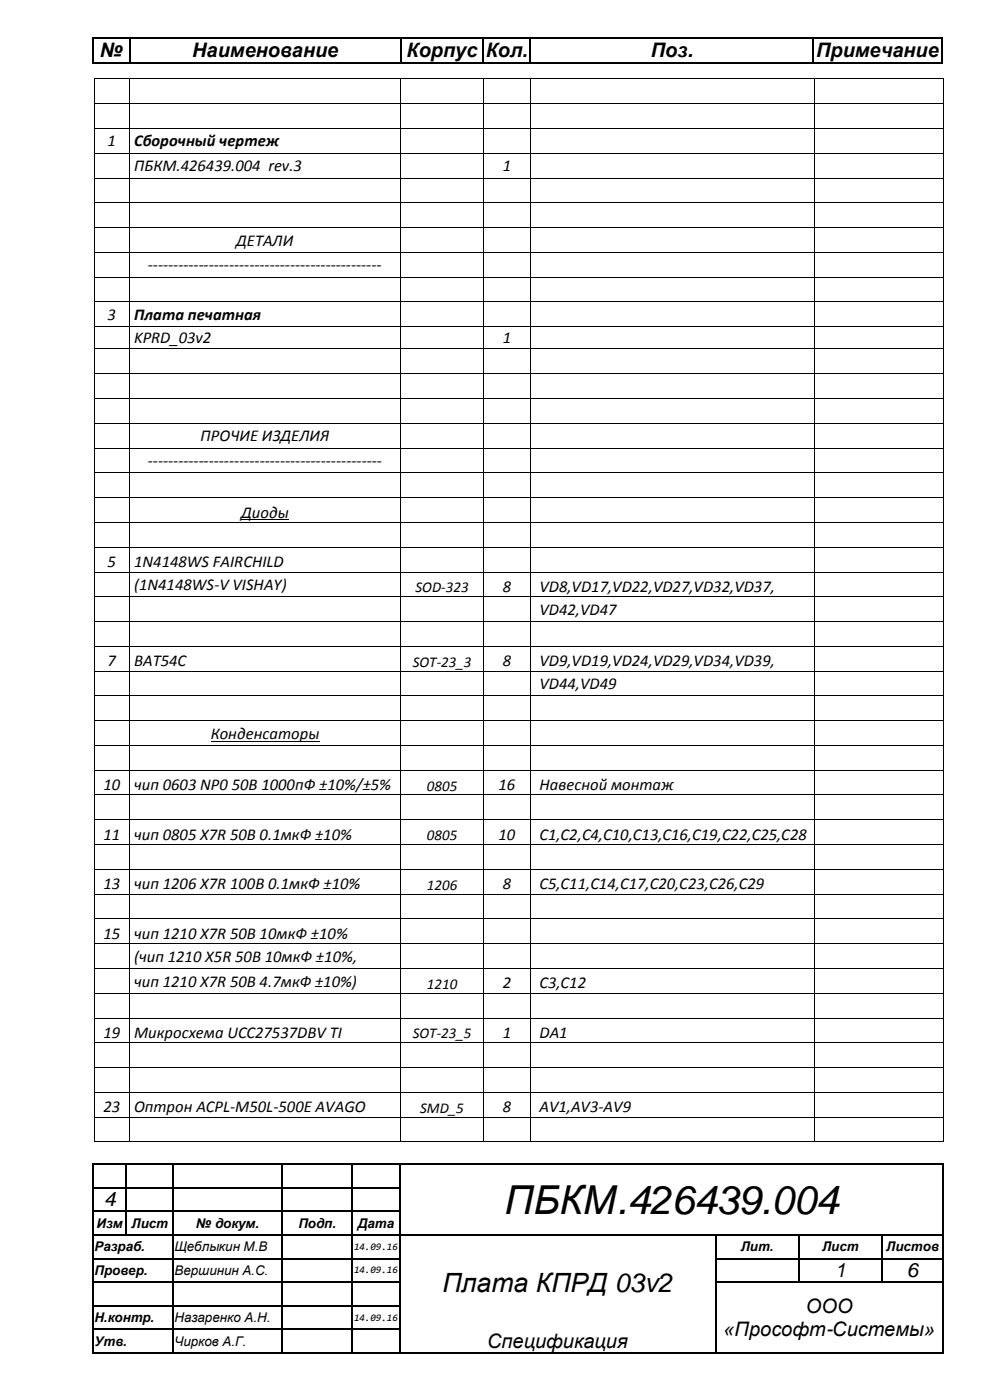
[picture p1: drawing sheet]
<svg xmlns="http://www.w3.org/2000/svg" width="210mm" height="297mm" viewBox="0 0 210 297" stroke-linecap="round" stroke-linejoin="round" font-family="sans-serif">
<defs><g id="words">
<text font-size="8.5" x="107" y="257.5">ПБКМ.426439.004</text>
<text font-size="5.6" x="93.9" y="274.1">Плата КПРД 03v2</text>
<g font-size="4.2">
<text x="21.2" y="12.1">№</text>
<text x="40.8" y="12.1">Наименование</text>
<text x="86.3" y="12.1">Корпус</text>
<text x="103.1" y="12.1">Кол.</text>
<text x="138.1" y="12.1">Поз.</text>
<text x="173.1" y="12.1">Примечание</text>
<text x="22.1" y="256">4</text>
<text x="177.1" y="271">1</text>
<text x="192.4" y="271">6</text>
<text x="171" y="278.5">ООО</text>
<text x="103.4" y="286">Спецификация</text>
<text x="153.5" y="283.4">«Прософт-Системы»</text>
</g>
<g font-size="3.5">
<text x="22.8" y="31.1">1</text>
<text x="28.5" y="31.1">Сборочный чертеж</text>
<text x="28.5" y="36.3">ПБКМ.426439.004 rev.3</text>
<text x="106.7" y="36.3">1</text>
<text x="50.1" y="52.1">ДЕТАЛИ</text>
<text x="31.4" y="57.4">----------------------------------------------</text>
<text x="22.8" y="67.9">3</text>
<text x="28.5" y="67.9">Плата печатная</text>
<text x="28.5" y="72.9">KPRD_03v2</text>
<text x="106.7" y="72.9">1</text>
<text x="42.6" y="93.6">ПРОЧИЕ ИЗДЕЛИЯ</text>
<text x="31.4" y="98.9">----------------------------------------------</text>
<text x="51.2" y="109.8">Диоды</text>
<text x="22.8" y="120.3">5</text>
<text x="28.5" y="120.3">1N4148WS FAIRCHILD</text>
<text x="28.5" y="125.2">(1N4148WS-V VISHAY)</text>
<text x="106.7" y="125.6">8</text>
<text x="114.5" y="125.6">VD8,VD17,VD22,VD27,VD32,VD37,</text>
<text x="114.5" y="130.4">VD42,VD47</text>
<text x="22.8" y="141.4">7</text>
<text x="28.5" y="141.4">BAT54C</text>
<text x="106.7" y="141.4">8</text>
<text x="114.5" y="141.4">VD9,VD19,VD24,VD29,VD34,VD39,</text>
<text x="114.5" y="146.2">VD44,VD49</text>
<text x="44.7" y="156.7">Конденсаторы</text>
<text x="21.9" y="167.7">10</text>
<text x="28.5" y="167.7">чип 0603 NP0</text>
<text x="49.2" y="167.7">50В 1000пФ ±10%/±5%</text>
<text x="105.8" y="167.7">16</text>
<text x="114.5" y="167.7">Навесной монтаж</text>
<text x="21.9" y="178.2">11</text>
<text x="28.5" y="178.2">чип 0805 X7R 50В 0.1мкФ ±10%</text>
<text x="105.8" y="178.2">10</text>
<text x="114.5" y="178.2">C1,C2,C4,C10,C13,C16,C19,C22,C25,C28</text>
<text x="21.9" y="188.7">13</text>
<text x="28.5" y="188.7">чип 1206 X7R 100В 0.1мкФ ±10%</text>
<text x="106.7" y="188.7">8</text>
<text x="114.5" y="188.7">C5,C11,C14,C17,C20,C23,C26,C29</text>
<text x="21.9" y="199.2">15</text>
<text x="28.5" y="199.2">чип 1210 X7R 50В 10мкФ ±10%</text>
<text x="28.5" y="204.1">(чип 1210 X5R 50В 10мкФ ±10%,</text>
<text x="28.5" y="209.3">чип 1210 X7R 50В 4.7мкФ ±10%)</text>
<text x="106.7" y="209.7">2</text>
<text x="114.5" y="209.7">C3,C12</text>
<text x="21.9" y="220.2">19</text>
<text x="28.5" y="220.2">Микросхема UCC27537DBV TI</text>
<text x="106.7" y="220.2">1</text>
<text x="114.5" y="220.2">DA1</text>
<text x="21.9" y="236">23</text>
<text x="28.5" y="236">Оптрон ACPL-M50L-500E AVAGO</text>
<text x="106.7" y="236">8</text>
<text x="114.5" y="236">AV1,AV3-AV9</text>
</g>
<g font-size="3.2">
<text x="88.2" y="125.7">SOD-323</text>
<text x="87.6" y="141.5">SOT-23_3</text>
<text x="90.6" y="167.7">0805</text>
<text x="90.6" y="178.2">0805</text>
<text x="90.6" y="188.8">1206</text>
<text x="90.6" y="209.8">1210</text>
<text x="87.6" y="220.3">SOT-23_5</text>
<text x="89.1" y="236.1">SMD_5</text>
</g>
<g font-size="2.8">
<text x="20.5" y="260.5">Изм</text>
<text x="27.9" y="260.5">Лист</text>
<text x="41.6" y="260.5">№ докум.</text>
<text x="63.3" y="260.5">Подп.</text>
<text x="75.9" y="260.5">Дата</text>
<text x="20" y="265.5">Разраб.</text>
<text x="37" y="265.5">Щеблыкин М.В</text>
<text x="157.1" y="265.5">Лит.</text>
<text x="174.4" y="265.5">Лист</text>
<text x="188" y="265.5">Листов</text>
<text x="20" y="270.5">Провер.</text>
<text x="37" y="270.5">Вершинин А.С.</text>
<text x="20" y="280.5">Н.контр.</text>
<text x="37" y="280.5">Назаренко А.Н.</text>
<text x="20" y="285.5">Утв.</text>
<text x="37" y="285.5">Чирков А.Г.</text>
</g>
<g font-size="2.1">
<text x="75.1" y="265.2">14.09.16</text>
<text x="75.1" y="270.2">14.09.16</text>
<text x="75.1" y="280.2">14.09.16</text>
</g>
</g></defs>
<g fill="#000">
<path d="M19.6 8h.3v.3h-.3z" fill-rule="evenodd"/>
<path d="M19.6 8h.3v.3h-.3z" fill-rule="evenodd"/>
<path d="M19.6 13.2h.3v.2h-.3z" fill-rule="evenodd"/>
<path d="M19.6 13.2h.3v.2h-.3z" fill-rule="evenodd"/>
<path d="M19.9 16.6h.2v.2h-.2z" fill-rule="evenodd"/>
<path d="M19.9 16.6h.2v.2h-.2z" fill-rule="evenodd"/>
<path d="M27.4 16.6h.1v.2h-.1z" fill-rule="evenodd"/>
<path d="M27.4 8h.3v.3h-.3z" fill-rule="evenodd"/>
<path d="M27.4 13.2h.3v.2h-.3z" fill-rule="evenodd"/>
<path d="M84.9 8h.2v.3h-.2z" fill-rule="evenodd"/>
<path d="M84.9 13.2h.2v.2h-.2z" fill-rule="evenodd"/>
<path d="M84.9 16.6h.2v.2h-.2z" fill-rule="evenodd"/>
<path d="M102.4 8h.2v.3h-.2z" fill-rule="evenodd"/>
<path d="M102.4 13.2h.2v.2h-.2z" fill-rule="evenodd"/>
<path d="M102.5 16.6h.1v.2h-.1z" fill-rule="evenodd"/>
<path d="M112.4 8h.2v.3h-.2z" fill-rule="evenodd"/>
<path d="M112.4 13.2h.2v.2h-.2z" fill-rule="evenodd"/>
<path d="M112.4 16.6h.2v.2h-.2z" fill-rule="evenodd"/>
<path d="M172.4 8h.3v.3h-.3z" fill-rule="evenodd"/>
<path d="M172.4 13.2h.3v.2h-.3z" fill-rule="evenodd"/>
<path d="M172.7 16.6h.1v.2h-.1z" fill-rule="evenodd"/>
<path d="M199.6 8h.3v.3h-.3z" fill-rule="evenodd"/>
<path d="M199.6 8h.3v.3h-.3z" fill-rule="evenodd"/>
<path d="M199.6 13.2h.3v.2h-.3z" fill-rule="evenodd"/>
<path d="M199.6 13.2h.3v.2h-.3z" fill-rule="evenodd"/>
<path d="M200.1 16.6h.2v.2h-.2z" fill-rule="evenodd"/>
<path d="M200.1 16.6h.2v.2h-.2z" fill-rule="evenodd"/>
<path d="M19.9 21.9h.2v.2h-.2z" fill-rule="evenodd"/>
<path d="M19.9 27.2h.2v.1h-.2z" fill-rule="evenodd"/>
<path d="M19.9 32.4h.2v.2h-.2z" fill-rule="evenodd"/>
<path d="M19.9 37.7h.2v.2h-.2z" fill-rule="evenodd"/>
<path d="M27.4 21.9h.1v.2h-.1z" fill-rule="evenodd"/>
<path d="M27.4 27.2h.1v.1h-.1z" fill-rule="evenodd"/>
<path d="M27.4 32.4h.1v.2h-.1z" fill-rule="evenodd"/>
<path d="M27.4 37.7h.1v.2h-.1z" fill-rule="evenodd"/>
<path d="M84.9 21.9h.2v.2h-.2z" fill-rule="evenodd"/>
<path d="M84.9 27.2h.2v.1h-.2z" fill-rule="evenodd"/>
<path d="M84.9 32.4h.2v.2h-.2z" fill-rule="evenodd"/>
<path d="M84.9 37.7h.2v.2h-.2z" fill-rule="evenodd"/>
<path d="M102.5 21.9h.1v.2h-.1z" fill-rule="evenodd"/>
<path d="M102.5 27.2h.1v.1h-.1z" fill-rule="evenodd"/>
<path d="M102.5 32.4h.1v.2h-.1z" fill-rule="evenodd"/>
<path d="M102.5 37.7h.1v.2h-.1z" fill-rule="evenodd"/>
<path d="M112.4 21.9h.2v.2h-.2z" fill-rule="evenodd"/>
<path d="M112.4 27.2h.2v.1h-.2z" fill-rule="evenodd"/>
<path d="M112.4 32.4h.2v.2h-.2z" fill-rule="evenodd"/>
<path d="M112.4 37.7h.2v.2h-.2z" fill-rule="evenodd"/>
<path d="M172.7 21.9h.1v.2h-.1z" fill-rule="evenodd"/>
<path d="M172.7 27.2h.1v.1h-.1z" fill-rule="evenodd"/>
<path d="M172.7 32.4h.1v.2h-.1z" fill-rule="evenodd"/>
<path d="M172.7 37.7h.1v.2h-.1z" fill-rule="evenodd"/>
<path d="M200.1 21.9h.2v.2h-.2z" fill-rule="evenodd"/>
<path d="M200.1 27.2h.2v.1h-.2z" fill-rule="evenodd"/>
<path d="M200.1 32.4h.2v.2h-.2z" fill-rule="evenodd"/>
<path d="M200.1 37.7h.2v.2h-.2z" fill-rule="evenodd"/>
<path d="M19.9 42.9h.2v.2h-.2z" fill-rule="evenodd"/>
<path d="M19.9 48.2h.2v.2h-.2z" fill-rule="evenodd"/>
<path d="M19.9 53.4h.2v.2h-.2z" fill-rule="evenodd"/>
<path d="M19.9 58.7h.2v.2h-.2z" fill-rule="evenodd"/>
<path d="M27.4 42.9h.1v.2h-.1z" fill-rule="evenodd"/>
<path d="M27.4 48.2h.1v.2h-.1z" fill-rule="evenodd"/>
<path d="M27.4 53.4h.1v.2h-.1z" fill-rule="evenodd"/>
<path d="M27.4 58.7h.1v.2h-.1z" fill-rule="evenodd"/>
<path d="M84.9 42.9h.2v.2h-.2z" fill-rule="evenodd"/>
<path d="M84.9 48.2h.2v.2h-.2z" fill-rule="evenodd"/>
<path d="M84.9 53.4h.2v.2h-.2z" fill-rule="evenodd"/>
<path d="M84.9 58.7h.2v.2h-.2z" fill-rule="evenodd"/>
<path d="M102.5 42.9h.1v.2h-.1z" fill-rule="evenodd"/>
<path d="M102.5 48.2h.1v.2h-.1z" fill-rule="evenodd"/>
<path d="M102.5 53.4h.1v.2h-.1z" fill-rule="evenodd"/>
<path d="M102.5 58.7h.1v.2h-.1z" fill-rule="evenodd"/>
<path d="M112.4 42.9h.2v.2h-.2z" fill-rule="evenodd"/>
<path d="M112.4 48.2h.2v.2h-.2z" fill-rule="evenodd"/>
<path d="M112.4 53.4h.2v.2h-.2z" fill-rule="evenodd"/>
<path d="M112.4 58.7h.2v.2h-.2z" fill-rule="evenodd"/>
<path d="M172.7 42.9h.1v.2h-.1z" fill-rule="evenodd"/>
<path d="M172.7 48.2h.1v.2h-.1z" fill-rule="evenodd"/>
<path d="M172.7 53.4h.1v.2h-.1z" fill-rule="evenodd"/>
<path d="M172.7 58.7h.1v.2h-.1z" fill-rule="evenodd"/>
<path d="M200.1 42.9h.2v.2h-.2z" fill-rule="evenodd"/>
<path d="M200.1 48.2h.2v.2h-.2z" fill-rule="evenodd"/>
<path d="M200.1 53.4h.2v.2h-.2z" fill-rule="evenodd"/>
<path d="M200.1 58.7h.2v.2h-.2z" fill-rule="evenodd"/>
<path d="M19.9 64h.2v.1h-.2z" fill-rule="evenodd"/>
<path d="M19.9 69.2h.2v.2h-.2z" fill-rule="evenodd"/>
<path d="M19.9 74h.2v.1h-.2z" fill-rule="evenodd"/>
<path d="M19.9 79.3h.2v.1h-.2z" fill-rule="evenodd"/>
<path d="M27.4 64h.1v.1h-.1z" fill-rule="evenodd"/>
<path d="M27.4 69.2h.1v.2h-.1z" fill-rule="evenodd"/>
<path d="M27.4 74h.1v.1h-.1z" fill-rule="evenodd"/>
<path d="M27.4 79.3h.1v.1h-.1z" fill-rule="evenodd"/>
<path d="M84.9 64h.2v.1h-.2z" fill-rule="evenodd"/>
<path d="M84.9 69.2h.2v.2h-.2z" fill-rule="evenodd"/>
<path d="M84.9 74h.2v.1h-.2z" fill-rule="evenodd"/>
<path d="M84.9 79.3h.2v.1h-.2z" fill-rule="evenodd"/>
<path d="M102.5 64h.1v.1h-.1z" fill-rule="evenodd"/>
<path d="M102.5 69.2h.1v.2h-.1z" fill-rule="evenodd"/>
<path d="M102.5 74h.1v.1h-.1z" fill-rule="evenodd"/>
<path d="M102.5 79.3h.1v.1h-.1z" fill-rule="evenodd"/>
<path d="M112.4 64h.2v.1h-.2z" fill-rule="evenodd"/>
<path d="M112.4 69.2h.2v.2h-.2z" fill-rule="evenodd"/>
<path d="M112.4 74h.2v.1h-.2z" fill-rule="evenodd"/>
<path d="M112.4 79.3h.2v.1h-.2z" fill-rule="evenodd"/>
<path d="M172.7 64h.1v.1h-.1z" fill-rule="evenodd"/>
<path d="M172.7 69.2h.1v.2h-.1z" fill-rule="evenodd"/>
<path d="M172.7 74h.1v.1h-.1z" fill-rule="evenodd"/>
<path d="M172.7 79.3h.1v.1h-.1z" fill-rule="evenodd"/>
<path d="M200.1 64h.2v.1h-.2z" fill-rule="evenodd"/>
<path d="M200.1 69.2h.2v.2h-.2z" fill-rule="evenodd"/>
<path d="M200.1 74h.2v.1h-.2z" fill-rule="evenodd"/>
<path d="M200.1 79.3h.2v.1h-.2z" fill-rule="evenodd"/>
<path d="M19.9 84.5h.2v.2h-.2z" fill-rule="evenodd"/>
<path d="M19.9 89.8h.2v.1h-.2z" fill-rule="evenodd"/>
<path d="M19.9 95h.2v.2h-.2z" fill-rule="evenodd"/>
<path d="M27.4 84.5h.1v.2h-.1z" fill-rule="evenodd"/>
<path d="M27.4 89.8h.1v.1h-.1z" fill-rule="evenodd"/>
<path d="M27.4 95h.1v.2h-.1z" fill-rule="evenodd"/>
<path d="M84.9 84.5h.2v.2h-.2z" fill-rule="evenodd"/>
<path d="M84.9 89.8h.2v.1h-.2z" fill-rule="evenodd"/>
<path d="M84.9 95h.2v.2h-.2z" fill-rule="evenodd"/>
<path d="M102.5 84.5h.1v.2h-.1z" fill-rule="evenodd"/>
<path d="M102.5 89.8h.1v.1h-.1z" fill-rule="evenodd"/>
<path d="M102.5 95h.1v.2h-.1z" fill-rule="evenodd"/>
<path d="M112.4 84.5h.2v.2h-.2z" fill-rule="evenodd"/>
<path d="M112.4 89.8h.2v.1h-.2z" fill-rule="evenodd"/>
<path d="M112.4 95h.2v.2h-.2z" fill-rule="evenodd"/>
<path d="M172.7 84.5h.1v.2h-.1z" fill-rule="evenodd"/>
<path d="M172.7 89.8h.1v.1h-.1z" fill-rule="evenodd"/>
<path d="M172.7 95h.1v.2h-.1z" fill-rule="evenodd"/>
<path d="M200.1 84.5h.2v.2h-.2z" fill-rule="evenodd"/>
<path d="M200.1 89.8h.2v.1h-.2z" fill-rule="evenodd"/>
<path d="M200.1 95h.2v.2h-.2z" fill-rule="evenodd"/>
<path d="M19.9 100.3h.2v.1h-.2z" fill-rule="evenodd"/>
<path d="M19.9 105.5h.2v.2h-.2z" fill-rule="evenodd"/>
<path d="M19.9 110.8h.2v.2h-.2z" fill-rule="evenodd"/>
<path d="M19.9 116.1h.2v.1h-.2z" fill-rule="evenodd"/>
<path d="M27.4 100.3h.1v.1h-.1z" fill-rule="evenodd"/>
<path d="M27.4 105.5h.1v.2h-.1z" fill-rule="evenodd"/>
<path d="M27.4 110.8h.1v.2h-.1z" fill-rule="evenodd"/>
<path d="M27.4 116.1h.1v.1h-.1z" fill-rule="evenodd"/>
<path d="M84.9 100.3h.2v.1h-.2z" fill-rule="evenodd"/>
<path d="M84.9 105.5h.2v.2h-.2z" fill-rule="evenodd"/>
<path d="M84.9 110.8h.2v.2h-.2z" fill-rule="evenodd"/>
<path d="M84.9 116.1h.2v.1h-.2z" fill-rule="evenodd"/>
<path d="M102.5 100.3h.1v.1h-.1z" fill-rule="evenodd"/>
<path d="M102.5 105.5h.1v.2h-.1z" fill-rule="evenodd"/>
<path d="M102.5 110.8h.1v.2h-.1z" fill-rule="evenodd"/>
<path d="M102.5 116.1h.1v.1h-.1z" fill-rule="evenodd"/>
<path d="M112.4 100.3h.2v.1h-.2z" fill-rule="evenodd"/>
<path d="M112.4 105.5h.2v.2h-.2z" fill-rule="evenodd"/>
<path d="M112.4 110.8h.2v.2h-.2z" fill-rule="evenodd"/>
<path d="M112.4 116.1h.2v.1h-.2z" fill-rule="evenodd"/>
<path d="M172.7 100.3h.1v.1h-.1z" fill-rule="evenodd"/>
<path d="M172.7 105.5h.1v.2h-.1z" fill-rule="evenodd"/>
<path d="M172.7 110.8h.1v.2h-.1z" fill-rule="evenodd"/>
<path d="M172.7 116.1h.1v.1h-.1z" fill-rule="evenodd"/>
<path d="M200.1 100.3h.2v.1h-.2z" fill-rule="evenodd"/>
<path d="M200.1 105.5h.2v.2h-.2z" fill-rule="evenodd"/>
<path d="M200.1 110.8h.2v.2h-.2z" fill-rule="evenodd"/>
<path d="M200.1 116.1h.2v.1h-.2z" fill-rule="evenodd"/>
<path d="M19.9 121.3h.2v.2h-.2z" fill-rule="evenodd"/>
<path d="M19.9 126.6h.2v.1h-.2z" fill-rule="evenodd"/>
<path d="M19.9 131.8h.2v.2h-.2z" fill-rule="evenodd"/>
<path d="M19.9 137.1h.2v.1h-.2z" fill-rule="evenodd"/>
<path d="M27.4 121.3h.1v.2h-.1z" fill-rule="evenodd"/>
<path d="M27.4 126.6h.1v.1h-.1z" fill-rule="evenodd"/>
<path d="M27.4 131.8h.1v.2h-.1z" fill-rule="evenodd"/>
<path d="M27.4 137.1h.1v.1h-.1z" fill-rule="evenodd"/>
<path d="M84.9 121.3h.2v.2h-.2z" fill-rule="evenodd"/>
<path d="M84.9 126.6h.2v.1h-.2z" fill-rule="evenodd"/>
<path d="M84.9 131.8h.2v.2h-.2z" fill-rule="evenodd"/>
<path d="M84.9 137.1h.2v.1h-.2z" fill-rule="evenodd"/>
<path d="M102.5 121.3h.1v.2h-.1z" fill-rule="evenodd"/>
<path d="M102.5 126.6h.1v.1h-.1z" fill-rule="evenodd"/>
<path d="M102.5 131.8h.1v.2h-.1z" fill-rule="evenodd"/>
<path d="M102.5 137.1h.1v.1h-.1z" fill-rule="evenodd"/>
<path d="M112.4 121.3h.2v.2h-.2z" fill-rule="evenodd"/>
<path d="M112.4 126.6h.2v.1h-.2z" fill-rule="evenodd"/>
<path d="M112.4 131.8h.2v.2h-.2z" fill-rule="evenodd"/>
<path d="M112.4 137.1h.2v.1h-.2z" fill-rule="evenodd"/>
<path d="M172.7 121.3h.1v.2h-.1z" fill-rule="evenodd"/>
<path d="M172.7 126.6h.1v.1h-.1z" fill-rule="evenodd"/>
<path d="M172.7 131.8h.1v.2h-.1z" fill-rule="evenodd"/>
<path d="M172.7 137.1h.1v.1h-.1z" fill-rule="evenodd"/>
<path d="M200.1 121.3h.2v.2h-.2z" fill-rule="evenodd"/>
<path d="M200.1 126.6h.2v.1h-.2z" fill-rule="evenodd"/>
<path d="M200.1 131.8h.2v.2h-.2z" fill-rule="evenodd"/>
<path d="M200.1 137.1h.2v.1h-.2z" fill-rule="evenodd"/>
<path d="M19.9 142.3h.2v.2h-.2z" fill-rule="evenodd"/>
<path d="M19.9 147.6h.2v.2h-.2z" fill-rule="evenodd"/>
<path d="M19.9 152.8h.2v.2h-.2z" fill-rule="evenodd"/>
<path d="M19.9 158.1h.2v.2h-.2z" fill-rule="evenodd"/>
<path d="M27.4 142.3h.1v.2h-.1z" fill-rule="evenodd"/>
<path d="M27.4 147.6h.1v.2h-.1z" fill-rule="evenodd"/>
<path d="M27.4 152.8h.1v.2h-.1z" fill-rule="evenodd"/>
<path d="M27.4 158.1h.1v.2h-.1z" fill-rule="evenodd"/>
<path d="M84.9 142.3h.2v.2h-.2z" fill-rule="evenodd"/>
<path d="M84.9 147.6h.2v.2h-.2z" fill-rule="evenodd"/>
<path d="M84.9 152.8h.2v.2h-.2z" fill-rule="evenodd"/>
<path d="M84.9 158.1h.2v.2h-.2z" fill-rule="evenodd"/>
<path d="M102.5 142.3h.1v.2h-.1z" fill-rule="evenodd"/>
<path d="M102.5 147.6h.1v.2h-.1z" fill-rule="evenodd"/>
<path d="M102.5 152.8h.1v.2h-.1z" fill-rule="evenodd"/>
<path d="M102.5 158.1h.1v.2h-.1z" fill-rule="evenodd"/>
<path d="M112.4 142.3h.2v.2h-.2z" fill-rule="evenodd"/>
<path d="M112.4 147.6h.2v.2h-.2z" fill-rule="evenodd"/>
<path d="M112.4 152.8h.2v.2h-.2z" fill-rule="evenodd"/>
<path d="M112.4 158.1h.2v.2h-.2z" fill-rule="evenodd"/>
<path d="M172.7 142.3h.1v.2h-.1z" fill-rule="evenodd"/>
<path d="M172.7 147.6h.1v.2h-.1z" fill-rule="evenodd"/>
<path d="M172.7 152.8h.1v.2h-.1z" fill-rule="evenodd"/>
<path d="M172.7 158.1h.1v.2h-.1z" fill-rule="evenodd"/>
<path d="M200.1 142.3h.2v.2h-.2z" fill-rule="evenodd"/>
<path d="M200.1 147.6h.2v.2h-.2z" fill-rule="evenodd"/>
<path d="M200.1 152.8h.2v.2h-.2z" fill-rule="evenodd"/>
<path d="M200.1 158.1h.2v.2h-.2z" fill-rule="evenodd"/>
<path d="M19.9 163.3h.2v.2h-.2z" fill-rule="evenodd"/>
<path d="M19.9 168.6h.2v.2h-.2z" fill-rule="evenodd"/>
<path d="M19.9 173.9h.2v.2h-.2z" fill-rule="evenodd"/>
<path d="M19.9 179.1h.2v.2h-.2z" fill-rule="evenodd"/>
<path d="M27.4 163.3h.1v.2h-.1z" fill-rule="evenodd"/>
<path d="M27.4 168.6h.1v.2h-.1z" fill-rule="evenodd"/>
<path d="M27.4 173.9h.1v.2h-.1z" fill-rule="evenodd"/>
<path d="M27.4 179.1h.1v.2h-.1z" fill-rule="evenodd"/>
<path d="M84.9 163.3h.2v.2h-.2z" fill-rule="evenodd"/>
<path d="M84.9 168.6h.2v.2h-.2z" fill-rule="evenodd"/>
<path d="M84.9 173.9h.2v.2h-.2z" fill-rule="evenodd"/>
<path d="M84.9 179.1h.2v.2h-.2z" fill-rule="evenodd"/>
<path d="M102.5 163.3h.1v.2h-.1z" fill-rule="evenodd"/>
<path d="M102.5 168.6h.1v.2h-.1z" fill-rule="evenodd"/>
<path d="M102.5 173.9h.1v.2h-.1z" fill-rule="evenodd"/>
<path d="M102.5 179.1h.1v.2h-.1z" fill-rule="evenodd"/>
<path d="M112.4 163.3h.2v.2h-.2z" fill-rule="evenodd"/>
<path d="M112.4 168.6h.2v.2h-.2z" fill-rule="evenodd"/>
<path d="M112.4 173.9h.2v.2h-.2z" fill-rule="evenodd"/>
<path d="M112.4 179.1h.2v.2h-.2z" fill-rule="evenodd"/>
<path d="M172.7 163.3h.1v.2h-.1z" fill-rule="evenodd"/>
<path d="M172.7 168.6h.1v.2h-.1z" fill-rule="evenodd"/>
<path d="M172.7 173.9h.1v.2h-.1z" fill-rule="evenodd"/>
<path d="M172.7 179.1h.1v.2h-.1z" fill-rule="evenodd"/>
<path d="M200.1 163.3h.2v.2h-.2z" fill-rule="evenodd"/>
<path d="M200.1 168.6h.2v.2h-.2z" fill-rule="evenodd"/>
<path d="M200.1 173.9h.2v.2h-.2z" fill-rule="evenodd"/>
<path d="M200.1 179.1h.2v.2h-.2z" fill-rule="evenodd"/>
<path d="M19.9 184.4h.2v.2h-.2z" fill-rule="evenodd"/>
<path d="M19.9 189.6h.2v.2h-.2z" fill-rule="evenodd"/>
<path d="M19.9 194.9h.2v.2h-.2z" fill-rule="evenodd"/>
<path d="M27.4 184.4h.1v.2h-.1z" fill-rule="evenodd"/>
<path d="M27.4 189.6h.1v.2h-.1z" fill-rule="evenodd"/>
<path d="M27.4 194.9h.1v.2h-.1z" fill-rule="evenodd"/>
<path d="M84.9 184.4h.2v.2h-.2z" fill-rule="evenodd"/>
<path d="M84.9 189.6h.2v.2h-.2z" fill-rule="evenodd"/>
<path d="M84.9 194.9h.2v.2h-.2z" fill-rule="evenodd"/>
<path d="M102.5 184.4h.1v.2h-.1z" fill-rule="evenodd"/>
<path d="M102.5 189.6h.1v.2h-.1z" fill-rule="evenodd"/>
<path d="M102.5 194.9h.1v.2h-.1z" fill-rule="evenodd"/>
<path d="M112.4 184.4h.2v.2h-.2z" fill-rule="evenodd"/>
<path d="M112.4 189.6h.2v.2h-.2z" fill-rule="evenodd"/>
<path d="M112.4 194.9h.2v.2h-.2z" fill-rule="evenodd"/>
<path d="M172.7 184.4h.1v.2h-.1z" fill-rule="evenodd"/>
<path d="M172.7 189.6h.1v.2h-.1z" fill-rule="evenodd"/>
<path d="M172.7 194.9h.1v.2h-.1z" fill-rule="evenodd"/>
<path d="M200.1 184.4h.2v.2h-.2z" fill-rule="evenodd"/>
<path d="M200.1 189.6h.2v.2h-.2z" fill-rule="evenodd"/>
<path d="M200.1 194.9h.2v.2h-.2z" fill-rule="evenodd"/>
<path d="M19.9 200.1h.2v.2h-.2z" fill-rule="evenodd"/>
<path d="M19.9 205.4h.2v.2h-.2z" fill-rule="evenodd"/>
<path d="M19.9 210.7h.2v.1h-.2z" fill-rule="evenodd"/>
<path d="M19.9 215.9h.2v.2h-.2z" fill-rule="evenodd"/>
<path d="M27.4 200.1h.1v.2h-.1z" fill-rule="evenodd"/>
<path d="M27.4 205.4h.1v.2h-.1z" fill-rule="evenodd"/>
<path d="M27.4 210.7h.1v.1h-.1z" fill-rule="evenodd"/>
<path d="M27.4 215.9h.1v.2h-.1z" fill-rule="evenodd"/>
<path d="M84.9 200.1h.2v.2h-.2z" fill-rule="evenodd"/>
<path d="M84.9 205.4h.2v.2h-.2z" fill-rule="evenodd"/>
<path d="M84.9 210.7h.2v.1h-.2z" fill-rule="evenodd"/>
<path d="M84.9 215.9h.2v.2h-.2z" fill-rule="evenodd"/>
<path d="M102.5 200.1h.1v.2h-.1z" fill-rule="evenodd"/>
<path d="M102.5 205.4h.1v.2h-.1z" fill-rule="evenodd"/>
<path d="M102.5 210.7h.1v.1h-.1z" fill-rule="evenodd"/>
<path d="M102.5 215.9h.1v.2h-.1z" fill-rule="evenodd"/>
<path d="M112.4 200.1h.2v.2h-.2z" fill-rule="evenodd"/>
<path d="M112.4 205.4h.2v.2h-.2z" fill-rule="evenodd"/>
<path d="M112.4 210.7h.2v.1h-.2z" fill-rule="evenodd"/>
<path d="M112.4 215.9h.2v.2h-.2z" fill-rule="evenodd"/>
<path d="M172.7 200.1h.1v.2h-.1z" fill-rule="evenodd"/>
<path d="M172.7 205.4h.1v.2h-.1z" fill-rule="evenodd"/>
<path d="M172.7 210.7h.1v.1h-.1z" fill-rule="evenodd"/>
<path d="M172.7 215.9h.1v.2h-.1z" fill-rule="evenodd"/>
<path d="M200.1 200.1h.2v.2h-.2z" fill-rule="evenodd"/>
<path d="M200.1 205.4h.2v.2h-.2z" fill-rule="evenodd"/>
<path d="M200.1 210.7h.2v.1h-.2z" fill-rule="evenodd"/>
<path d="M200.1 215.9h.2v.2h-.2z" fill-rule="evenodd"/>
<path d="M19.9 221.2h.2v.2h-.2z" fill-rule="evenodd"/>
<path d="M19.9 226.4h.2v.2h-.2z" fill-rule="evenodd"/>
<path d="M19.9 231.7h.2v.2h-.2z" fill-rule="evenodd"/>
<path d="M19.9 237h.2v.1h-.2z" fill-rule="evenodd"/>
<path d="M27.4 221.2h.1v.2h-.1z" fill-rule="evenodd"/>
<path d="M27.4 226.4h.1v.2h-.1z" fill-rule="evenodd"/>
<path d="M27.4 231.7h.1v.2h-.1z" fill-rule="evenodd"/>
<path d="M27.4 237h.1v.1h-.1z" fill-rule="evenodd"/>
<path d="M84.9 221.2h.2v.2h-.2z" fill-rule="evenodd"/>
<path d="M84.9 226.4h.2v.2h-.2z" fill-rule="evenodd"/>
<path d="M84.9 231.7h.2v.2h-.2z" fill-rule="evenodd"/>
<path d="M84.9 237h.2v.1h-.2z" fill-rule="evenodd"/>
<path d="M102.5 221.2h.1v.2h-.1z" fill-rule="evenodd"/>
<path d="M102.5 226.4h.1v.2h-.1z" fill-rule="evenodd"/>
<path d="M102.5 231.7h.1v.2h-.1z" fill-rule="evenodd"/>
<path d="M102.5 237h.1v.1h-.1z" fill-rule="evenodd"/>
<path d="M112.4 221.2h.2v.2h-.2z" fill-rule="evenodd"/>
<path d="M112.4 226.4h.2v.2h-.2z" fill-rule="evenodd"/>
<path d="M112.4 231.7h.2v.2h-.2z" fill-rule="evenodd"/>
<path d="M112.4 237h.2v.1h-.2z" fill-rule="evenodd"/>
<path d="M172.7 221.2h.1v.2h-.1z" fill-rule="evenodd"/>
<path d="M172.7 226.4h.1v.2h-.1z" fill-rule="evenodd"/>
<path d="M172.7 231.7h.1v.2h-.1z" fill-rule="evenodd"/>
<path d="M172.7 237h.1v.1h-.1z" fill-rule="evenodd"/>
<path d="M200.1 221.2h.2v.2h-.2z" fill-rule="evenodd"/>
<path d="M200.1 226.4h.2v.2h-.2z" fill-rule="evenodd"/>
<path d="M200.1 231.7h.2v.2h-.2z" fill-rule="evenodd"/>
<path d="M200.1 237h.2v.1h-.2z" fill-rule="evenodd"/>
<path d="M19.6 246.8h.3v.3h-.3z" fill-rule="evenodd"/>
<path d="M19.6 246.8h.3v.3h-.3z" fill-rule="evenodd"/>
<path d="M19.6 251.9h.3v.2h-.3z" fill-rule="evenodd"/>
<path d="M19.6 256.9h.3v.2h-.3z" fill-rule="evenodd"/>
<path d="M19.9 242.2h.2v.2h-.2z" fill-rule="evenodd"/>
<path d="M19.9 242.2h.2v.2h-.2z" fill-rule="evenodd"/>
<path d="M26.6 246.8h.3v.3h-.3z" fill-rule="evenodd"/>
<path d="M26.6 251.9h.3v.2h-.3z" fill-rule="evenodd"/>
<path d="M26.6 256.9h.3v.2h-.3z" fill-rule="evenodd"/>
<path d="M27.4 242.2h.1v.2h-.1z" fill-rule="evenodd"/>
<path d="M36.6 246.8h.3v.3h-.3z" fill-rule="evenodd"/>
<path d="M36.6 251.9h.3v.2h-.3z" fill-rule="evenodd"/>
<path d="M36.6 256.9h.3v.2h-.3z" fill-rule="evenodd"/>
<path d="M59.6 246.8h.3v.3h-.3z" fill-rule="evenodd"/>
<path d="M59.6 251.9h.3v.2h-.3z" fill-rule="evenodd"/>
<path d="M59.6 256.9h.3v.2h-.3z" fill-rule="evenodd"/>
<path d="M74.7 246.8h.2v.3h-.2z" fill-rule="evenodd"/>
<path d="M74.7 251.9h.2v.2h-.2z" fill-rule="evenodd"/>
<path d="M74.7 256.9h.2v.2h-.2z" fill-rule="evenodd"/>
<path d="M84.6 246.8h.3v.3h-.3z" fill-rule="evenodd"/>
<path d="M84.6 251.9h.3v.2h-.3z" fill-rule="evenodd"/>
<path d="M84.6 256.9h.3v.2h-.3z" fill-rule="evenodd"/>
<path d="M84.9 242.2h.2v.2h-.2z" fill-rule="evenodd"/>
<path d="M102.5 242.2h.1v.2h-.1z" fill-rule="evenodd"/>
<path d="M112.4 242.2h.2v.2h-.2z" fill-rule="evenodd"/>
<path d="M172.7 242.2h.1v.2h-.1z" fill-rule="evenodd"/>
<path d="M199.9 246.8h.3v.3h-.3z" fill-rule="evenodd"/>
<path d="M199.9 246.8h.3v.3h-.3z" fill-rule="evenodd"/>
<path d="M199.9 251.9h.3v.2h-.3z" fill-rule="evenodd"/>
<path d="M199.9 256.9h.3v.2h-.3z" fill-rule="evenodd"/>
<path d="M200.1 242.2h.2v.2h-.2z" fill-rule="evenodd"/>
<path d="M200.1 242.2h.2v.2h-.2z" fill-rule="evenodd"/>
<path d="M19.6 261.9h.3v.2h-.3z" fill-rule="evenodd"/>
<path d="M19.6 266.9h.3v.3h-.3z" fill-rule="evenodd"/>
<path d="M19.6 271.9h.3v.3h-.3z" fill-rule="evenodd"/>
<path d="M19.6 276.9h.3v.2h-.3z" fill-rule="evenodd"/>
<path d="M26.6 261.9h.3v.2h-.3z" fill-rule="evenodd"/>
<path d="M36.6 261.9h.3v.2h-.3z" fill-rule="evenodd"/>
<path d="M36.6 266.9h.3v.3h-.3z" fill-rule="evenodd"/>
<path d="M36.6 271.9h.3v.3h-.3z" fill-rule="evenodd"/>
<path d="M36.6 276.9h.3v.2h-.3z" fill-rule="evenodd"/>
<path d="M59.6 261.9h.3v.2h-.3z" fill-rule="evenodd"/>
<path d="M59.6 266.9h.3v.3h-.3z" fill-rule="evenodd"/>
<path d="M59.6 271.9h.3v.3h-.3z" fill-rule="evenodd"/>
<path d="M59.6 276.9h.3v.2h-.3z" fill-rule="evenodd"/>
<path d="M74.7 261.9h.2v.2h-.2z" fill-rule="evenodd"/>
<path d="M74.7 266.9h.2v.3h-.2z" fill-rule="evenodd"/>
<path d="M74.7 271.9h.2v.3h-.2z" fill-rule="evenodd"/>
<path d="M74.7 276.9h.2v.2h-.2z" fill-rule="evenodd"/>
<path d="M84.6 261.9h.3v.2h-.3z" fill-rule="evenodd"/>
<path d="M84.6 266.9h.3v.3h-.3z" fill-rule="evenodd"/>
<path d="M84.6 271.9h.3v.3h-.3z" fill-rule="evenodd"/>
<path d="M84.6 276.9h.3v.2h-.3z" fill-rule="evenodd"/>
<path d="M151.7 261.9h.2v.2h-.2z" fill-rule="evenodd"/>
<path d="M151.7 266.9h.2v.3h-.2z" fill-rule="evenodd"/>
<path d="M151.7 271.9h.2v.3h-.2z" fill-rule="evenodd"/>
<path d="M151.7 276.9h.2v.2h-.2z" fill-rule="evenodd"/>
<path d="M169.3 261.9h.3v.2h-.3z" fill-rule="evenodd"/>
<path d="M169.3 266.9h.3v.3h-.3z" fill-rule="evenodd"/>
<path d="M169.3 271.9h.3v.3h-.3z" fill-rule="evenodd"/>
<path d="M187 261.9h.2v.2h-.2z" fill-rule="evenodd"/>
<path d="M187 266.9h.2v.3h-.2z" fill-rule="evenodd"/>
<path d="M187 271.9h.2v.3h-.2z" fill-rule="evenodd"/>
<path d="M199.9 261.9h.3v.2h-.3z" fill-rule="evenodd"/>
<path d="M199.9 266.9h.3v.3h-.3z" fill-rule="evenodd"/>
<path d="M199.9 271.9h.3v.3h-.3z" fill-rule="evenodd"/>
<path d="M199.9 276.9h.3v.2h-.3z" fill-rule="evenodd"/>
<path d="M19.6 281.9h.3v.3h-.3z" fill-rule="evenodd"/>
<path d="M19.6 286.9h.3v.3h-.3z" fill-rule="evenodd"/>
<path d="M19.6 286.9h.3v.3h-.3z" fill-rule="evenodd"/>
<path d="M36.6 281.9h.3v.3h-.3z" fill-rule="evenodd"/>
<path d="M36.6 286.9h.3v.3h-.3z" fill-rule="evenodd"/>
<path d="M59.6 281.9h.3v.3h-.3z" fill-rule="evenodd"/>
<path d="M59.6 286.9h.3v.3h-.3z" fill-rule="evenodd"/>
<path d="M74.7 281.9h.2v.3h-.2z" fill-rule="evenodd"/>
<path d="M74.7 286.9h.2v.3h-.2z" fill-rule="evenodd"/>
<path d="M84.6 281.9h.3v.3h-.3z" fill-rule="evenodd"/>
<path d="M84.6 286.9h.3v.3h-.3z" fill-rule="evenodd"/>
<path d="M151.7 281.9h.2v.3h-.2z" fill-rule="evenodd"/>
<path d="M151.7 286.9h.2v.3h-.2z" fill-rule="evenodd"/>
<path d="M199.9 281.9h.3v.3h-.3z" fill-rule="evenodd"/>
<path d="M199.9 286.9h.3v.3h-.3z" fill-rule="evenodd"/>
<path d="M199.9 286.9h.3v.3h-.3z" fill-rule="evenodd"/>
</g>
<g fill="none" stroke="#000" stroke-width=".25">
<path d="M19.7 8.3v4.9M19.9 8.1h7.5M19.9 13.3h7.5M27.5 8.3v4.9M27.7 8.1h57.2M27.7 13.3h57.2M85 8.3v4.9M85.1 8.1h17.3M85.1 13.3h17.3M102.5 8.3v4.9M102.6 8.1h9.8M102.6 13.3h9.8"/>
<path d="M112.5 8.3v4.9M112.6 8.1h59.8M112.6 13.3h59.8M172.5 8.3v4.9M172.7 8.1h26.9M172.7 13.3h26.9M199.8 8.3v4.9M19.7 247.1v4.8M19.7 252.1v4.8M19.7 257.1v4.8M19.9 247h6.7M19.9 252h6.7"/>
<path d="M19.9 257h6.7M26.8 247.1v4.8M26.8 252.1v4.8M26.8 257.1v4.8M26.9 247h9.7M26.9 252h9.7M26.9 257h9.7M36.8 247.1v4.8M36.8 252.1v4.8M36.8 257.1v4.8M36.9 247h22.7M36.9 252h22.7"/>
<path d="M36.9 257h22.7M59.7 247.1v4.8M59.7 252.1v4.8M59.7 257.1v4.8M59.9 247h14.7M59.9 252h14.7M59.9 257h14.7M74.8 247.1v4.8M74.8 252.1v4.8M74.8 257.1v4.8M74.9 247h9.7M74.9 252h9.7"/>
<path d="M74.9 257h9.7M84.8 247.1v4.8M84.8 252.1v4.8M84.8 257.1v4.8M84.9 247h115M200.1 247.1v4.8M200.1 252.1v4.8M200.1 257.1v4.8M19.7 262.1v4.8M19.7 267.2v4.7M19.7 272.2v4.7M19.7 277.1v4.8"/>
<path d="M19.9 262h6.7M19.9 267h16.7M19.9 272h16.7M19.9 277h16.7M26.9 262h9.7M36.8 262.1v4.8M36.8 267.2v4.7M36.8 272.2v4.7M36.8 277.1v4.8M36.9 262h22.7M36.9 267h22.7M36.9 272h22.7"/>
<path d="M36.9 277h22.7M59.7 262.1v4.8M59.7 267.2v4.7M59.7 272.2v4.7M59.7 277.1v4.8M59.9 262h14.7M59.9 267h14.7M59.9 272h14.7M59.9 277h14.7M74.8 262.1v4.8M74.8 267.2v4.7M74.8 272.2v4.7"/>
<path d="M74.8 277.1v4.8M74.9 262h9.7M74.9 267h9.7M74.9 272h9.7M74.9 277h9.7M84.8 262.1v4.8M84.8 267.2v4.7M84.8 272.2v4.7M84.8 277.1v4.8M84.9 262h66.8M151.8 262.1v4.8M151.8 267.2v4.7"/>
<path d="M151.8 272.2v4.7M151.8 277.1v4.8M151.9 262h17.4M151.9 267h17.4M151.9 272h17.4M169.5 262.1v4.8M169.5 267.2v4.7M169.6 262h17.4M169.6 267h17.4M169.6 272h17.4M187.1 262.1v4.8M187.1 267.2v4.7"/>
<path d="M187.2 262h12.7M187.2 267h12.7M187.2 272h12.7M200.1 262.1v4.8M200.1 267.2v4.7M200.1 272.2v4.7M200.1 277.1v4.8M19.7 282.2v4.7M19.9 282.1h16.7M19.9 287.1h16.7M36.8 282.2v4.7M36.9 282.1h22.7"/>
<path d="M36.9 287.1h22.7M59.7 282.2v4.7M59.9 282.1h14.7M59.9 287.1h14.7M74.8 282.2v4.7M74.9 282.1h9.7M74.9 287.1h9.7M84.8 282.2v4.7M84.9 287.1h66.8M151.8 282.2v4.7M151.9 287.1h48M200.1 282.2v4.7"/>
</g>
<g fill="none" stroke="#000" stroke-width=".21">
<path d="M20 16.8v5.1M20.1 16.7h7.3M27.4 16.8v5.1M27.5 16.7h57.4M85 16.8v5.1M85.1 16.7h17.4M102.5 16.8v5.1M102.6 16.7h9.8M112.5 16.8v5.1M112.6 16.7h60.1M172.8 16.8v5.1M172.8 16.7h27.3"/>
<path d="M200.2 16.8v5.1M20 22.1v5.1M20 27.3v5.1M20 32.6v5.1M20 37.9v5M20.1 22h7.3M20.1 27.3h7.3M20.1 32.5h7.3M20.1 37.8h7.3M27.4 22.1v5.1M27.4 27.3v5.1M27.4 32.6v5.1"/>
<path d="M27.4 37.9v5M27.5 22h57.4M27.5 27.3h57.4M27.5 32.5h57.4M27.5 37.8h57.4M85 22.1v5.1M85 27.3v5.1M85 32.6v5.1M85 37.9v5M85.1 22h17.4M85.1 27.3h17.4M85.1 32.5h17.4"/>
<path d="M85.1 37.8h17.4M102.5 22.1v5.1M102.5 27.3v5.1M102.5 32.6v5.1M102.5 37.9v5M102.6 22h9.8M102.6 27.3h9.8M102.6 32.5h9.8M102.6 37.8h9.8M112.5 22.1v5.1M112.5 27.3v5.1M112.5 32.6v5.1"/>
<path d="M112.5 37.9v5M112.6 22h60.1M112.6 27.3h60.1M112.6 32.5h60.1M112.6 37.8h60.1M172.8 22.1v5.1M172.8 27.3v5.1M172.8 32.6v5.1M172.8 37.9v5M172.8 22h27.3M172.8 27.3h27.3M172.8 32.5h27.3"/>
<path d="M172.8 37.8h27.3M200.2 22.1v5.1M200.2 27.3v5.1M200.2 32.6v5.1M200.2 37.9v5M20 43.1v5.1M20 48.4v5M20 53.6v5.1M20 58.9v5.1M20.1 43h7.3M20.1 48.3h7.3M20.1 53.5h7.3"/>
<path d="M20.1 58.8h7.3M27.4 43.1v5.1M27.4 48.4v5M27.4 53.6v5.1M27.4 58.9v5.1M27.5 43h57.4M27.5 48.3h57.4M27.5 53.5h57.4M27.5 58.8h57.4M85 43.1v5.1M85 48.4v5M85 53.6v5.1"/>
<path d="M85 58.9v5.1M85.1 43h17.4M85.1 48.3h17.4M85.1 53.5h17.4M85.1 58.8h17.4M102.5 43.1v5.1M102.5 48.4v5M102.5 53.6v5.1M102.5 58.9v5.1M102.6 43h9.8M102.6 48.3h9.8M102.6 53.5h9.8"/>
<path d="M102.6 58.8h9.8M112.5 43.1v5.1M112.5 48.4v5M112.5 53.6v5.1M112.5 58.9v5.1M112.6 43h60.1M112.6 48.3h60.1M112.6 53.5h60.1M112.6 58.8h60.1M172.8 43.1v5.1M172.8 48.4v5M172.8 53.6v5.1"/>
<path d="M172.8 58.9v5.1M172.8 43h27.3M172.8 48.3h27.3M172.8 53.5h27.3M172.8 58.8h27.3M200.2 43.1v5.1M200.2 48.4v5M200.2 53.6v5.1M200.2 58.9v5.1M20 64.1v5.1M20 69.4v4.6M20 74.1v5.2"/>
<path d="M20 79.4v5.1M20.1 64.1h7.3M20.1 69.3h7.3M20.1 74h7.3M20.1 79.3h7.3M27.4 64.1v5.1M27.4 69.4v4.6M27.4 74.1v5.2M27.4 79.4v5.1M27.5 64.1h57.4M27.5 69.3h57.4M27.5 74h57.4"/>
<path d="M27.5 79.3h57.4M85 64.1v5.1M85 69.4v4.6M85 74.1v5.2M85 79.4v5.1M85.1 64.1h17.4M85.1 69.3h17.4M85.1 74h17.4M85.1 79.3h17.4M102.5 64.1v5.1M102.5 69.4v4.6M102.5 74.1v5.2"/>
<path d="M102.5 79.4v5.1M102.6 64.1h9.8M102.6 69.3h9.8M102.6 74h9.8M102.6 79.3h9.8M112.5 64.1v5.1M112.5 69.4v4.6M112.5 74.1v5.2M112.5 79.4v5.1M112.6 64.1h60.1M112.6 69.3h60.1M112.6 74h60.1"/>
<path d="M112.6 79.3h60.1M172.8 64.1v5.1M172.8 69.4v4.6M172.8 74.1v5.2M172.8 79.4v5.1M172.8 64.1h27.3M172.8 69.3h27.3M172.8 74h27.3M172.8 79.3h27.3M200.2 64.1v5.1M200.2 69.4v4.6M200.2 74.1v5.2"/>
<path d="M200.2 79.4v5.1M20 84.7v5.1M20 89.9v5.1M20 95.2v5.1M20.1 84.6h7.3M20.1 89.8h7.3M20.1 95.1h7.3M27.4 84.7v5.1M27.4 89.9v5.1M27.4 95.2v5.1M27.5 84.6h57.4M27.5 89.8h57.4"/>
<path d="M27.5 95.1h57.4M85 84.7v5.1M85 89.9v5.1M85 95.2v5.1M85.1 84.6h17.4M85.1 89.8h17.4M85.1 95.1h17.4M102.5 84.7v5.1M102.5 89.9v5.1M102.5 95.2v5.1M102.6 84.6h9.8M102.6 89.8h9.8"/>
<path d="M102.6 95.1h9.8M112.5 84.7v5.1M112.5 89.9v5.1M112.5 95.2v5.1M112.6 84.6h60.1M112.6 89.8h60.1M112.6 95.1h60.1M172.8 84.7v5.1M172.8 89.9v5.1M172.8 95.2v5.1M172.8 84.6h27.3M172.8 89.8h27.3"/>
<path d="M172.8 95.1h27.3M200.2 84.7v5.1M200.2 89.9v5.1M200.2 95.2v5.1M20 100.4v5.1M20 105.7v5.1M20 111v5.1M20 116.2v5.1M20.1 100.3h7.3M20.1 105.6h7.3M20.1 110.9h7.3M20.1 116.1h7.3"/>
<path d="M27.4 100.4v5.1M27.4 105.7v5.1M27.4 111v5.1M27.4 116.2v5.1M27.5 100.3h57.4M27.5 105.6h57.4M27.5 110.9h57.4M27.5 116.1h57.4M51.2 110.3h10.1M85 100.4v5.1M85 105.7v5.1M85 111v5.1"/>
<path d="M85 116.2v5.1M85.1 100.3h17.4M85.1 105.6h17.4M85.1 110.9h17.4M85.1 116.1h17.4M102.5 100.4v5.1M102.5 105.7v5.1M102.5 111v5.1M102.5 116.2v5.1M102.6 100.3h9.8M102.6 105.6h9.8M102.6 110.9h9.8"/>
<path d="M102.6 116.1h9.8M112.5 100.4v5.1M112.5 105.7v5.1M112.5 111v5.1M112.5 116.2v5.1M112.6 100.3h60.1M112.6 105.6h60.1M112.6 110.9h60.1M112.6 116.1h60.1M172.8 100.4v5.1M172.8 105.7v5.1M172.8 111v5.1"/>
<path d="M172.8 116.2v5.1M172.8 100.3h27.3M172.8 105.6h27.3M172.8 110.9h27.3M172.8 116.1h27.3M200.2 100.4v5.1M200.2 105.7v5.1M200.2 111v5.1M200.2 116.2v5.1M20 121.5v5.1M20 126.7v5.1M20 132v5.1"/>
<path d="M20 137.2v5.1M20.1 121.4h7.3M20.1 126.6h7.3M20.1 131.9h7.3M20.1 137.1h7.3M27.4 121.5v5.1M27.4 126.7v5.1M27.4 132v5.1M27.4 137.2v5.1M27.5 121.4h57.4M27.5 126.6h57.4M27.5 131.9h57.4"/>
<path d="M27.5 137.1h57.4M85 121.5v5.1M85 126.7v5.1M85 132v5.1M85 137.2v5.1M85.1 121.4h17.4M85.1 126.6h17.4M85.1 131.9h17.4M85.1 137.1h17.4M102.5 121.5v5.1M102.5 126.7v5.1M102.5 132v5.1"/>
<path d="M102.5 137.2v5.1M102.6 121.4h9.8M102.6 126.6h9.8M102.6 131.9h9.8M102.6 137.1h9.8M112.5 121.5v5.1M112.5 126.7v5.1M112.5 132v5.1M112.5 137.2v5.1M112.6 121.4h60.1M112.6 126.6h60.1M112.6 131.9h60.1"/>
<path d="M112.6 137.1h60.1M172.8 121.5v5.1M172.8 126.7v5.1M172.8 132v5.1M172.8 137.2v5.1M172.8 121.4h27.3M172.8 126.6h27.3M172.8 131.9h27.3M172.8 137.1h27.3M200.2 121.5v5.1M200.2 126.7v5.1M200.2 132v5.1"/>
<path d="M200.2 137.2v5.1M20 142.5v5.1M20 147.8v5M20 153v5.1M20 158.3v5M20.1 142.4h7.3M20.1 147.7h7.3M20.1 152.9h7.3M20.1 158.2h7.3M27.4 142.5v5.1M27.4 147.8v5M27.4 153v5.1"/>
<path d="M27.4 158.3v5M27.5 142.4h57.4M27.5 147.7h57.4M27.5 152.9h57.4M27.5 158.2h57.4M44.7 157.2h23M85 142.5v5.1M85 147.8v5M85 153v5.1M85 158.3v5M85.1 142.4h17.4M85.1 147.7h17.4"/>
<path d="M85.1 152.9h17.4M85.1 158.2h17.4M102.5 142.5v5.1M102.5 147.8v5M102.5 153v5.1M102.5 158.3v5M102.6 142.4h9.8M102.6 147.7h9.8M102.6 152.9h9.8M102.6 158.2h9.8M112.5 142.5v5.1M112.5 147.8v5"/>
<path d="M112.5 153v5.1M112.5 158.3v5M112.6 142.4h60.1M112.6 147.7h60.1M112.6 152.9h60.1M112.6 158.2h60.1M172.8 142.5v5.1M172.8 147.8v5M172.8 153v5.1M172.8 158.3v5M172.8 142.4h27.3M172.8 147.7h27.3"/>
<path d="M172.8 152.9h27.3M172.8 158.2h27.3M200.2 142.5v5.1M200.2 147.8v5M200.2 153v5.1M200.2 158.3v5M20 163.5v5.1M20 168.8v5.1M20 174.1v5M20 179.3v5.1M20.1 163.4h7.3M20.1 168.7h7.3"/>
<path d="M20.1 174h7.3M20.1 179.2h7.3M27.4 163.5v5.1M27.4 168.8v5.1M27.4 174.1v5M27.4 179.3v5.1M27.5 163.4h57.4M27.5 168.7h57.4M27.5 174h57.4M27.5 179.2h57.4M85 163.5v5.1M85 168.8v5.1"/>
<path d="M85 174.1v5M85 179.3v5.1M85.1 163.4h17.4M85.1 168.7h17.4M85.1 174h17.4M85.1 179.2h17.4M102.5 163.5v5.1M102.5 168.8v5.1M102.5 174.1v5M102.5 179.3v5.1M102.6 163.4h9.8M102.6 168.7h9.8"/>
<path d="M102.6 174h9.8M102.6 179.2h9.8M112.5 163.5v5.1M112.5 168.8v5.1M112.5 174.1v5M112.5 179.3v5.1M112.6 163.4h60.1M112.6 168.7h60.1M112.6 174h60.1M112.6 179.2h60.1M172.8 163.5v5.1M172.8 168.8v5.1"/>
<path d="M172.8 174.1v5M172.8 179.3v5.1M172.8 163.4h27.3M172.8 168.7h27.3M172.8 174h27.3M172.8 179.2h27.3M200.2 163.5v5.1M200.2 168.8v5.1M200.2 174.1v5M200.2 179.3v5.1M20 184.6v5M20 189.8v5.1"/>
<path d="M20 195.1v5M20.1 184.5h7.3M20.1 189.7h7.3M20.1 195h7.3M27.4 184.6v5M27.4 189.8v5.1M27.4 195.1v5M27.5 184.5h57.4M27.5 189.7h57.4M27.5 195h57.4M85 184.6v5M85 189.8v5.1"/>
<path d="M85 195.1v5M85.1 184.5h17.4M85.1 189.7h17.4M85.1 195h17.4M102.5 184.6v5M102.5 189.8v5.1M102.5 195.1v5M102.6 184.5h9.8M102.6 189.7h9.8M102.6 195h9.8M112.5 184.6v5M112.5 189.8v5.1"/>
<path d="M112.5 195.1v5M112.6 184.5h60.1M112.6 189.7h60.1M112.6 195h60.1M172.8 184.6v5M172.8 189.8v5.1M172.8 195.1v5M172.8 184.5h27.3M172.8 189.7h27.3M172.8 195h27.3M200.2 184.6v5M200.2 189.8v5.1"/>
<path d="M200.2 195.1v5M20 200.3v5.1M20 205.6v5.1M20 210.8v5.1M20 216.1v5.1M20.1 200.2h7.3M20.1 205.5h7.3M20.1 210.8h7.3M20.1 216h7.3M27.4 200.3v5.1M27.4 205.6v5.1M27.4 210.8v5.1"/>
<path d="M27.4 216.1v5.1M27.5 200.2h57.4M27.5 205.5h57.4M27.5 210.8h57.4M27.5 216h57.4M85 200.3v5.1M85 205.6v5.1M85 210.8v5.1M85 216.1v5.1M85.1 200.2h17.4M85.1 205.5h17.4M85.1 210.8h17.4"/>
<path d="M85.1 216h17.4M102.5 200.3v5.1M102.5 205.6v5.1M102.5 210.8v5.1M102.5 216.1v5.1M102.6 200.2h9.8M102.6 205.5h9.8M102.6 210.8h9.8M102.6 216h9.8M112.5 200.3v5.1M112.5 205.6v5.1M112.5 210.8v5.1"/>
<path d="M112.5 216.1v5.1M112.6 200.2h60.1M112.6 205.5h60.1M112.6 210.8h60.1M112.6 216h60.1M172.8 200.3v5.1M172.8 205.6v5.1M172.8 210.8v5.1M172.8 216.1v5.1M172.8 200.2h27.3M172.8 205.5h27.3M172.8 210.8h27.3"/>
<path d="M172.8 216h27.3M200.2 200.3v5.1M200.2 205.6v5.1M200.2 210.8v5.1M200.2 216.1v5.1M20 221.4v5M20 226.6v5.1M20 231.9v5.1M20 237.1v5.1M20.1 221.3h7.3M20.1 226.5h7.3M20.1 231.8h7.3"/>
<path d="M20.1 237.1h7.3M27.4 221.4v5M27.4 226.6v5.1M27.4 231.9v5.1M27.4 237.1v5.1M27.5 221.3h57.4M27.5 226.5h57.4M27.5 231.8h57.4M27.5 237.1h57.4M85 221.4v5M85 226.6v5.1M85 231.9v5.1"/>
<path d="M85 237.1v5.1M85.1 221.3h17.4M85.1 226.5h17.4M85.1 231.8h17.4M85.1 237.1h17.4M102.5 221.4v5M102.5 226.6v5.1M102.5 231.9v5.1M102.5 237.1v5.1M102.6 221.3h9.8M102.6 226.5h9.8M102.6 231.8h9.8"/>
<path d="M102.6 237.1h9.8M112.5 221.4v5M112.5 226.6v5.1M112.5 231.9v5.1M112.5 237.1v5.1M112.6 221.3h60.1M112.6 226.5h60.1M112.6 231.8h60.1M112.6 237.1h60.1M172.8 221.4v5M172.8 226.6v5.1M172.8 231.9v5.1"/>
<path d="M172.8 237.1v5.1M172.8 221.3h27.3M172.8 226.5h27.3M172.8 231.8h27.3M172.8 237.1h27.3M200.2 221.4v5M200.2 226.6v5.1M200.2 231.9v5.1M200.2 237.1v5.1M20.1 242.3h7.3M27.5 242.3h57.4M85.1 242.3h17.4"/>
<path d="M102.6 242.3h9.8M112.6 242.3h60.1M172.8 242.3h27.3"/>
</g>
<use href="#words"/>
</svg>
